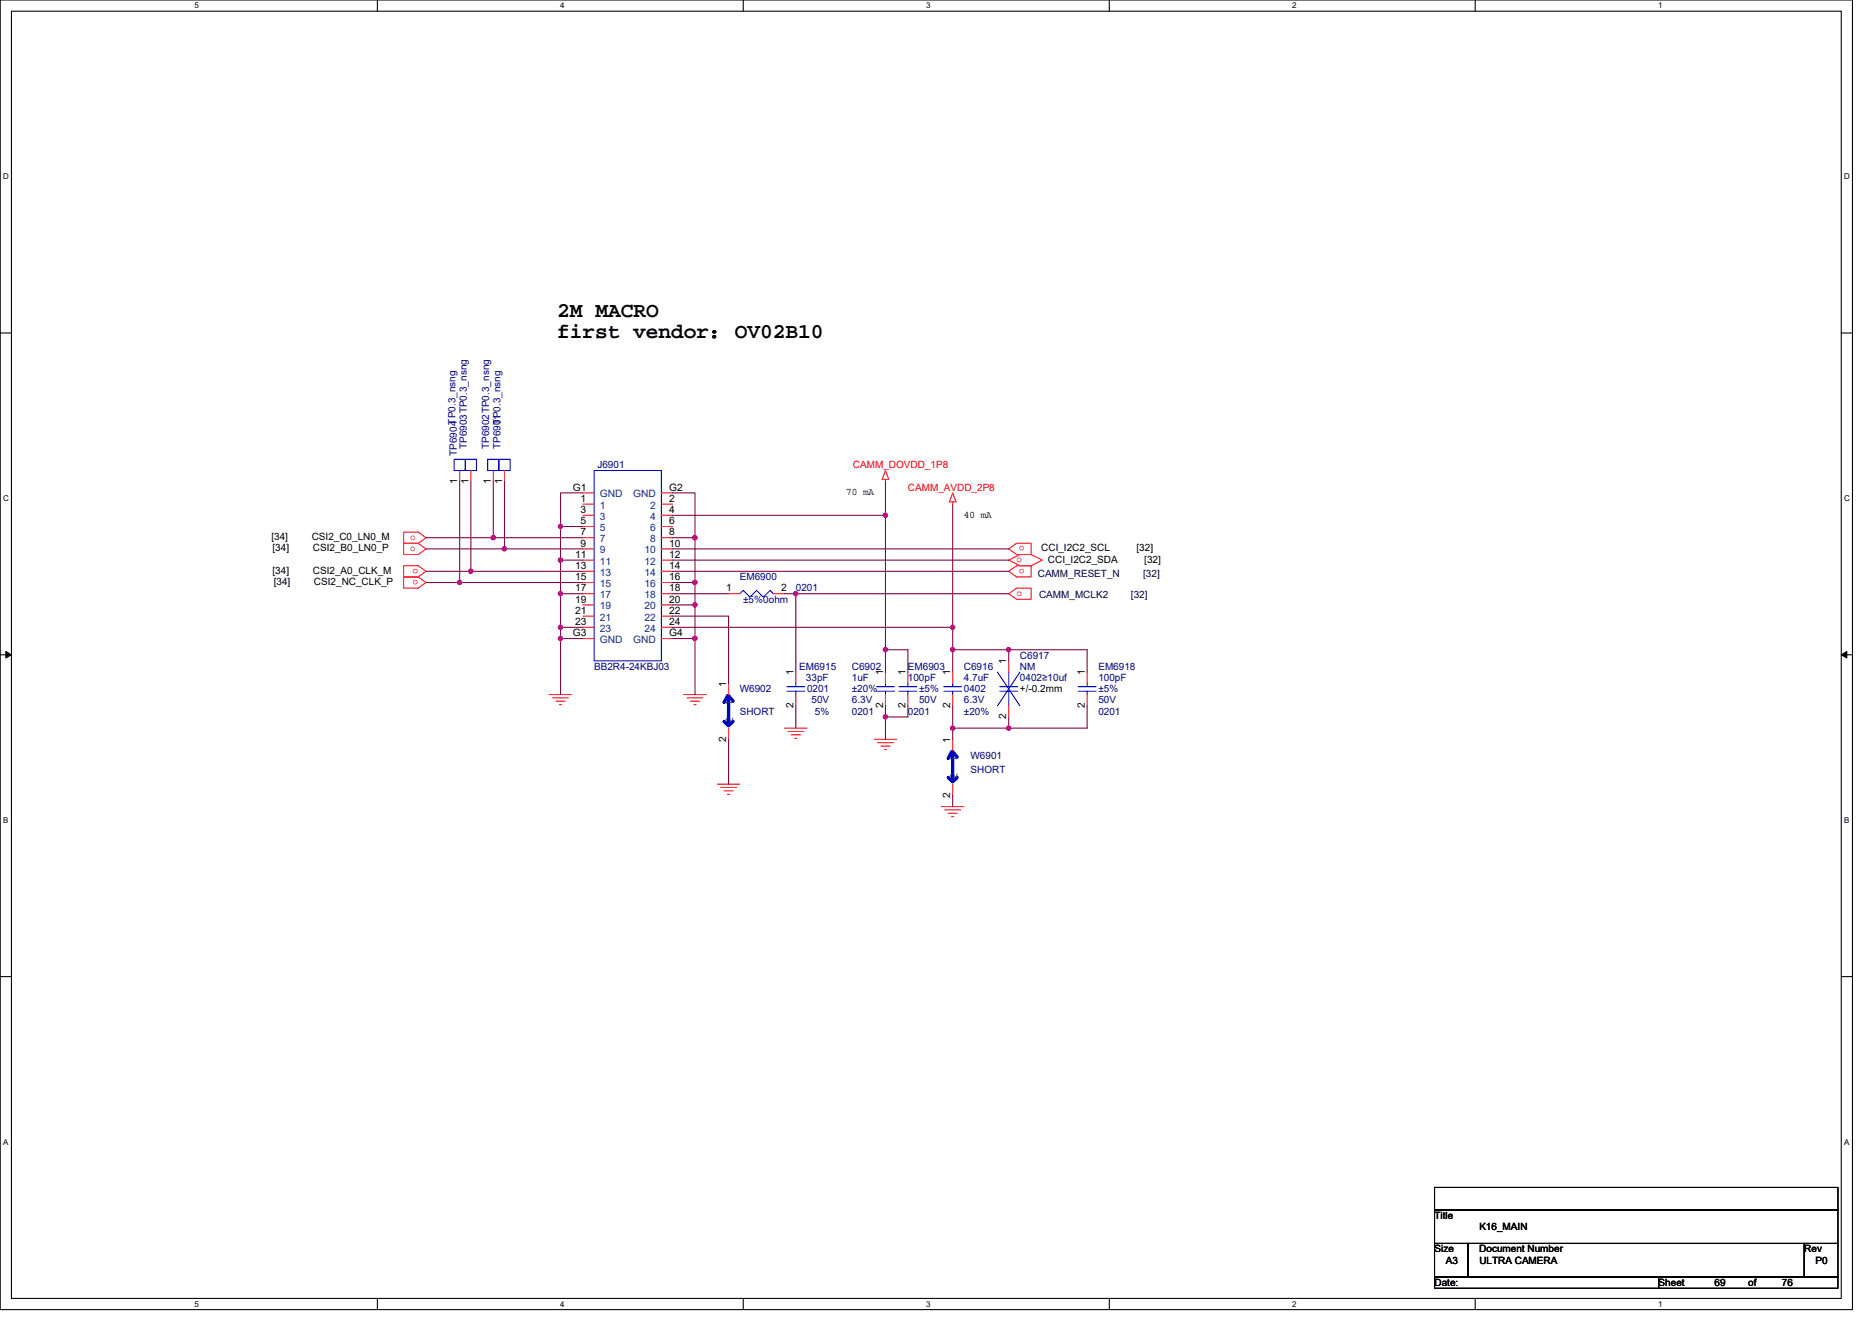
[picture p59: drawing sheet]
<svg xmlns="http://www.w3.org/2000/svg" width="297mm" height="210mm" viewBox="0 0 297 210" stroke-linecap="round" stroke-linejoin="round" font-family="sans-serif">
<defs><g id="words">
<g font-size="3.4">
<text x="88.4" y="50.3">2M MACRO</text>
<text x="88.4" y="53.6">first vendor：OV02B10</text>
</g>
<g font-size="1.6" fill="#000080">
<text x="74.1" y="71.3" transform="rotate(-90 74.1 71.3)">TP6903TP0.3_nsng</text>
<text x="77.6" y="71.3" transform="rotate(-90 77.6 71.3)">TP6902TP0.3_nsng</text>
<text x="79.4" y="71.3" transform="rotate(-90 79.4 71.3)">TP6901</text>
<text x="79.4" y="67.4" transform="rotate(-90 79.4 67.4)">TP0.3_nsng</text>
<text x="72.5" y="72.4" transform="rotate(-90 72.5 72.4)">TP6904TP0.3_nsng</text>
<text x="94.8" y="74.3">J6901</text>
<text x="117.4" y="92.1">EM6900</text>
<text x="117.9" y="95.7">±5%0ohm</text>
<text x="126.3" y="93.9">0201</text>
<text x="94.3" y="106.3">BB2R4-24KBJ03</text>
<text x="126.8" y="106.3">EM6915</text>
<text x="135.2" y="106.3">C6902</text>
<text x="144.1" y="106.3">EM6903</text>
<text x="152.9" y="106.3">C6916</text>
<text x="161.8" y="104.5">C6917</text>
<text x="161.8" y="106.3">NM</text>
<text x="174.3" y="106.3">EM6918</text>
<text x="117.4" y="109.9">W6902</text>
<text x="117.4" y="113.4">SHORT</text>
<text x="127.9" y="108.1">33pF</text>
<text x="128.1" y="109.9">0201</text>
<text x="128.8" y="111.7">50V</text>
<text x="129.3" y="113.4">5%</text>
<text x="135.2" y="108.1">1uF</text>
<text x="135.2" y="113.4">0201</text>
<text x="135.2" y="111.7">6.3V</text>
<text x="135.2" y="109.9">±20%</text>
<text x="144.1" y="108.1">100pF</text>
<text x="144.1" y="113.4">0201</text>
<text x="145.8" y="111.7">50V</text>
<text x="145.8" y="109.9">±5%</text>
<text x="152.9" y="108.1">4.7uF</text>
<text x="152.9" y="109.9">0402</text>
<text x="152.9" y="111.7">6.3V</text>
<text x="152.9" y="113.4">±20%</text>
<text x="161.8" y="108.1">0402≥10uf</text>
<text x="174.3" y="108.1">100pF</text>
<text x="174.3" y="113.4">0201</text>
<text x="174.3" y="111.7">50V</text>
<text x="174.3" y="109.9">±5%</text>
<text x="154" y="120.5">W6901</text>
<text x="154" y="122.7">SHORT</text>
</g>
<g font-size="1.6">
<text x="72.6" y="76.8" transform="rotate(-90 72.6 76.8)">1</text>
<text x="74.3" y="76.8" transform="rotate(-90 74.3 76.8)">1</text>
<text x="77.9" y="76.8" transform="rotate(-90 77.9 76.8)">1</text>
<text x="79.7" y="76.8" transform="rotate(-90 79.7 76.8)">1</text>
<text x="90.9" y="77.9">G1</text>
<text x="106.2" y="77.9">G2</text>
<text x="92.1" y="79.6">1</text>
<text x="92.1" y="81.4">3</text>
<text x="92.1" y="83.2">5</text>
<text x="106.2" y="79.6">2</text>
<text x="106.2" y="81.4">4</text>
<text x="106.2" y="83.2">6</text>
<text x="134.3" y="78.6">70 mA</text>
<text x="152.9" y="82.1">40 mA</text>
<text x="43.1" y="85.7">[34]</text>
<text x="43.2" y="87.5">[34]</text>
<text x="49.5" y="85.7">CSI2_C0_LN0_M</text>
<text x="49.7" y="87.5">CSI2_B0_LN0_P</text>
<text x="91.2" y="88.5">11</text>
<text x="92.1" y="85">7</text>
<text x="92.1" y="86.7">9</text>
<text x="106.2" y="86.7">10</text>
<text x="106.2" y="88.5">12</text>
<text x="106.2" y="85">8</text>
<text x="165.2" y="87.5">CCI_I2C2_SCL</text>
<text x="166.3" y="89.4">CCI_I2C2_SDA</text>
<text x="180.3" y="87.5">[32]</text>
<text x="181.6" y="89.4">[32]</text>
<text x="43.2" y="91">[34]</text>
<text x="43.4" y="92.8">[34]</text>
<text x="49.7" y="91">CSI2_A0_CLK_M</text>
<text x="49.8" y="92.8">CSI2_NC_CLK_P</text>
<text x="91.2" y="90.3">13</text>
<text x="91.2" y="92.1">15</text>
<text x="91.2" y="93.9">17</text>
<text x="91.2" y="95.6">19</text>
<text x="106.2" y="90.3">14</text>
<text x="106.2" y="92.1">16</text>
<text x="106.2" y="93.9">18</text>
<text x="106.2" y="95.6">20</text>
<text x="115.2" y="93.9">1</text>
<text x="124" y="93.9">2</text>
<text x="90.9" y="101">G3</text>
<text x="91.2" y="97.4">21</text>
<text x="91.2" y="99.2">23</text>
<text x="106.2" y="97.4">22</text>
<text x="106.2" y="99.2">24</text>
<text x="106.2" y="101">G4</text>
<text x="125.9" y="107.2" transform="rotate(-90 125.9 107.2)">1</text>
<text x="140.1" y="107.2" transform="rotate(-90 140.1 107.2)">1</text>
<text x="143.7" y="107.2" transform="rotate(-90 143.7 107.2)">1</text>
<text x="150.8" y="107.2" transform="rotate(-90 150.8 107.2)">1</text>
<text x="159.7" y="105.4" transform="rotate(-90 159.7 105.4)">1</text>
<text x="172.1" y="107.2" transform="rotate(-90 172.1 107.2)">1</text>
<text x="115.2" y="109" transform="rotate(-90 115.2 109)">1</text>
<text x="125.9" y="112.4" transform="rotate(-90 125.9 112.4)">2</text>
<text x="140.1" y="112.4" transform="rotate(-90 140.1 112.4)">2</text>
<text x="143.7" y="112.4" transform="rotate(-90 143.7 112.4)">2</text>
<text x="150.8" y="112.4" transform="rotate(-90 150.8 112.4)">2</text>
<text x="161.8" y="109.9">+/-0.2mm</text>
<text x="172.1" y="112.4" transform="rotate(-90 172.1 112.4)">2</text>
<text x="115.2" y="117.7" transform="rotate(-90 115.2 117.7)">2</text>
<text x="150.8" y="117.9" transform="rotate(-90 150.8 117.9)">1</text>
<text x="159.7" y="114.2" transform="rotate(-90 159.7 114.2)">2</text>
<text x="150.8" y="126.6" transform="rotate(-90 150.8 126.6)">2</text>
<text x="227.6" y="193.4">Title</text>
<text x="234.7" y="195.2">K16_MAIN</text>
<text x="227.6" y="198.8">Size</text>
<text x="229.4" y="200.6">A3</text>
<text x="234.7" y="198.8">Document Number</text>
<text x="234.7" y="200.6">ULTRA CAMERA</text>
<text x="286.3" y="198.8">Rev</text>
<text x="288.1" y="200.6">P0</text>
<text x="227.6" y="204.1">Date:</text>
<text x="263.2" y="204.1">Sheet</text>
<text x="272.1" y="204.1">69</text>
<text x="277.4" y="204.1">of</text>
<text x="282.7" y="204.1">76</text>
</g>
<g font-size="1.6" fill="#f00">
<text x="135.3" y="74.3">CAMM_DOVDD_1P8</text>
<text x="144.1" y="77.9">CAMM_AVDD_2P8</text>
<text x="65.1" y="85.7">o</text>
<text x="65.1" y="87.5">o</text>
<text x="161.3" y="89.3">o</text>
<text x="162.6" y="86.7" transform="rotate(180 162.6 86.7)">o</text>
<text x="66.4" y="90.3" transform="rotate(180 66.4 90.3)">o</text>
<text x="66.4" y="92" transform="rotate(180 66.4 92)">o</text>
<text x="161.3" y="94.6">o</text>
<text x="162.6" y="90.3" transform="rotate(180 162.6 90.3)">o</text>
</g>
<g font-size="1.6" fill="#004080">
<text x="95.2" y="80.7">1</text>
<text x="95.2" y="82.5">3</text>
<text x="95.2" y="79">GND</text>
<text x="100.5" y="79">GND</text>
<text x="103.2" y="80.7">2</text>
<text x="103.2" y="82.5">4</text>
<text x="95.2" y="84.3">5</text>
<text x="95.2" y="86.1">7</text>
<text x="95.2" y="87.8">9</text>
<text x="95.2" y="89.6">11</text>
<text x="102.3" y="87.8">10</text>
<text x="102.3" y="89.6">12</text>
<text x="103.2" y="84.3">6</text>
<text x="103.2" y="86.1">8</text>
<text x="95.2" y="91.4">13</text>
<text x="95.2" y="93.2">15</text>
<text x="95.2" y="95">17</text>
<text x="102.3" y="91.4">14</text>
<text x="102.3" y="93.2">16</text>
<text x="102.3" y="95">18</text>
<text x="95.2" y="96.7">19</text>
<text x="95.2" y="98.5">21</text>
<text x="95.2" y="100.3">23</text>
<text x="102.3" y="96.7">20</text>
<text x="102.3" y="98.5">22</text>
<text x="102.3" y="100.3">24</text>
<text x="95.2" y="102.1">GND</text>
<text x="100.5" y="102.1">GND</text>
<text x="116.3" y="112" transform="rotate(-90 116.3 112)">1</text>
<text x="116.3" y="114.7" transform="rotate(-90 116.3 114.7)">2</text>
<text x="151.9" y="123.6" transform="rotate(-90 151.9 123.6)">2</text>
<text x="151.9" y="120.9" transform="rotate(-90 151.9 120.9)">1</text>
</g>
<g font-size="1.6" fill="#000040">
<text x="164.7" y="91.6">CAMM_RESET_N</text>
<text x="164.9" y="94.9">CAMM_MCLK2</text>
<text x="179.4" y="94.9">[32]</text>
<text x="181.4" y="91.6">[32]</text>
</g>
<g font-size="1.3">
<text x="30.8" y="1.3">5</text>
<text x="88.9" y="1.3">4</text>
<text x="147" y="1.3">3</text>
<text x="205" y="1.3">2</text>
<text x="263.1" y="1.3">1</text>
<text x=".5" y="28.4">D</text>
<text x="292.6" y="28.4">D</text>
<text x=".5" y="79.5">C</text>
<text x="292.6" y="79.5">C</text>
<text x=".5" y="130.6">B</text>
<text x="292.6" y="130.6">B</text>
<text x=".5" y="181.7">A</text>
<text x="292.6" y="181.7">A</text>
<text x="30.8" y="207.4">5</text>
<text x="88.9" y="207.4">4</text>
<text x="147" y="207.4">3</text>
<text x="205" y="207.4">2</text>
<text x="263.1" y="207.4">1</text>
</g>
</g></defs>
<path d="M0 0h293.9v207.9h-293.9zM1.8 1.8h290.4v204.3h-290.4z" fill="none" stroke="#000" stroke-width=".17"/>
<g fill="#fff">
<path d="M30.8 .2h.7v1.4h-.7z"/>
<path d="M30.8 206.3h.7v1.4h-.7z"/>
</g>
<path d="M59.9 0v1.8M59.9 206.1v1.8" fill="none" stroke="#000" stroke-width=".17"/>
<g fill="#fff">
<path d="M88.9 .2h.7v1.4h-.7z"/>
<path d="M88.9 206.3h.7v1.4h-.7z"/>
</g>
<path d="M117.9 0v1.8M117.9 206.1v1.8" fill="none" stroke="#000" stroke-width=".17"/>
<g fill="#fff">
<path d="M147 .2h.7v1.4h-.7z"/>
<path d="M147 206.3h.7v1.4h-.7z"/>
</g>
<path d="M176 0v1.8M176 206.1v1.8" fill="none" stroke="#000" stroke-width=".17"/>
<g fill="#fff">
<path d="M205 .2h.7v1.4h-.7z"/>
<path d="M205 206.3h.7v1.4h-.7z"/>
</g>
<path d="M234.1 0v1.8M234.1 206.1v1.8" fill="none" stroke="#000" stroke-width=".17"/>
<g fill="#fff">
<path d="M263.1 .2h.7v1.4h-.7z"/>
<path d="M263.1 206.3h.7v1.4h-.7z"/>
<path d="M.5 27.3h.9v1.4h-.9z"/>
<path d="M292.6 27.3h.9v1.4h-.9z"/>
<path d="M.5 78.4h.9v1.4h-.9z"/>
<path d="M292.6 78.4h.9v1.4h-.9z"/>
</g>
<path d="M0 52.9h1.8M292.2 52.9h1.7" fill="none" stroke="#000" stroke-width=".17"/>
<g fill="#fff">
<path d="M.5 129.5h.8v1.4h-.8z"/>
<path d="M292.6 129.5h.9v1.4h-.9z"/>
</g>
<path d="M0 103.9h1.8M292.2 103.9h1.7" fill="none" stroke="#000" stroke-width=".17"/>
<path d="M.9 103.4l.9 .5-.9 .5zM292.2 103.9l.8-.5v1z" fill="#000" stroke="#000" stroke-width=".16"/>
<g fill="#fff">
<path d="M.5 180.5h.8v1.4h-.8z"/>
<path d="M292.6 180.5h.9v1.4h-.9z"/>
</g>
<path d="M0 155h1.8M292.2 155h1.7M227.6 188.5h64v3.5h-64zM227.6 192h64v5.4h-64zM227.6 197.4h5.4v5.3h-5.4zM233 197.4h53.3v5.3h-53.3zM286.3 197.4h5.3v5.3h-5.3zM227.6 202.7h35.6v1.8h-35.6zM263.2 202.7h28.4v1.8h-28.4z" fill="none" stroke="#000" stroke-width=".17"/>
<g fill="none" stroke="#f00" stroke-width=".17">
<path d="M72.9 74.7v1.8M74.7 74.7v1.8M78.3 74.7v1.8M80 74.7v1.8M92.5 78.2h1.8M104.9 78.2h1.8M140.5 74.7l.5 1.4h-1zM140.5 76.1v.4M151.2 78.2l.5 1.5h-1.1zM151.2 79.7v.3M64 84.5h2.4l1.2 .8-1.2 .9h-2.4zM64 86.2h2.4l1.2 .9-1.2 .9h-2.4z"/>
<path d="M64 89.8h2.4l1.2 .9-1.2 .9h-2.4zM64 91.6h2.4l1.2 .9-1.2 .8h-2.4zM92.5 80h1.8M92.5 81.8h1.8M92.5 83.6h1.8M92.5 85.3h1.8M92.5 87.1h1.8M92.5 88.9h1.8M92.5 90.7h1.8M92.5 92.5h1.8M92.5 94.2h1.8M92.5 96h1.8"/>
<path d="M92.5 97.8h1.8M92.5 99.6h1.8M104.9 80h1.8M104.9 81.8h1.8M104.9 83.6h1.8M104.9 85.3h1.8M104.9 87.1h1.8M104.9 88.9h1.8M104.9 90.7h1.8M104.9 92.5h1.8M104.9 94.2h1.8M104.9 96h1.8"/>
<path d="M104.9 97.8h1.8M104.9 99.6h1.8M115.6 94.2h1.8M122.7 94.2h1.8M160.1 87.1l1.2-.9h2.3v1.8h-2.3zM160.1 88.9l1.7-.9h1.8l1.8 .9-1.8 .9h-1.8zM160.1 90.7l1.2-.9h2.3v1.8h-2.3zM160.1 94.2l1.2-.9h2.3v1.8h-2.3zM87.2 110.2h3.5M87.7 110.8h2.5M88.2 111.3h1.5M88.8 111.8h.3"/>
<path d="M92.5 101.3h1.8M104.9 101.3h1.8M108.5 110.2h3.6M109 110.8h2.5M109.6 111.3h1.4M110.1 111.8h.3M115.6 108.5v1.7M115.6 115.6v1.7M124.5 115.6h3.6M125 116.1h2.5M125.6 116.6h1.4M126.1 117.2h.3"/>
<path d="M126.3 106.7v1.8M126.3 110.2v1.8M138.7 117.3h3.6M139.3 117.9h2.4M139.8 118.4h1.4M140.3 119h.4M140.5 106.7v1.8M140.5 110.2v1.8M144.1 106.7v1.8M144.1 110.2v1.8M151.2 117.3v1.8M151.2 106.7v1.8"/>
<path d="M151.2 110.2v1.8M160.1 104.9v1.8M160.1 112v1.8M172.5 106.7v1.8M172.5 110.2v1.8M113.8 124.5h3.6M114.4 125h2.5M114.9 125.5h1.4M115.4 126.1h.4M149.4 128h3.5M149.9 128.5h2.5M150.4 129.1h1.5"/>
<path d="M151 129.6h.3M151.2 124.5v1.7"/>
</g>
<g fill="none" stroke="#00f" stroke-width=".17">
<path d="M72 72.9h1.8v1.8h-1.8zM73.8 72.9h1.8v1.8h-1.8zM77.4 72.9h1.8v1.8h-1.8zM79.2 72.9h1.7v1.8h-1.7zM94.3 74.7h10.6v30.2h-10.6zM117.4 94.2l.5-.5 1.1 1.1 1.1-1.1 1 1.1 1.1-1.1 .5 .5M124.9 109h2.8M124.9 109.7h2.8M126.3 108.5v.5M126.3 109.7v.5M139.1 109h2.8M139.1 109.7h2.8"/>
<path d="M140.5 108.5v.5M140.5 109.7v.5M142.6 109h2.9M142.6 109.7h2.9M144.1 108.5v.5M144.1 109.7v.5M149.8 109h2.8M149.8 109.7h2.8M151.2 108.5v.5M151.2 109.7v.5M158.3 106.7l3.5 5.3M158.6 109h2.9"/>
<path d="M158.6 109.7h2.9M160.1 106.7v2.3M160.1 109.7v2.3M161.8 106.7l-3.5 5.3M171.1 109h2.8M171.1 109.7h2.8M172.5 108.5v.5M172.5 109.7v.5"/>
</g>
<path d="M114.9 114.5l.7 .7M115.4 110.4l-.5 1.1M115.6 110.8v3.9M115.6 110.4l.7 .9M116.3 114.5l-.5 .5M151 119.3l-.6 1.1M151.2 119.7v3.9M151.2 119.3l.7 .9M150.4 123.4l.8 .7M151.9 123.4l-.6 .5" fill="none" stroke="#00f" stroke-width=".53"/>
<g fill="none" stroke="#800040" stroke-width=".17">
<path d="M72.9 76.5v16M74.7 76.5v14.2M78.3 76.5v8.8M80 76.5v10.6M92.5 78.2h-3.6v5.4M106.7 78.2h3.6v7.1M140.5 76.5v5.3h-33.8M67.6 87.1h12.4M67.6 90.7h7.1M67.6 85.3h10.7M67.6 92.5h5.3M72.9 92.5h19.6"/>
<path d="M74.7 90.7h17.8M78.3 85.3h14.2M80 87.1h12.5M92.5 83.6h-3.6v5.3M92.5 88.9h-3.6v5.3M92.5 94.2h-3.6v5.4M92.5 99.6h-3.6v1.7M106.7 85.3h3.6v7.2M106.7 87.1h53.4M106.7 92.5h3.6v3.5M106.7 94.2h8.9M106.7 96h3.6v5.3"/>
<path d="M106.7 97.8h8.9v10.7M106.7 99.6h44.5M106.7 88.9h53.4M106.7 90.7h53.4M124.5 94.2h1.8M140.5 81.8v21.3M151.2 80v19.6M151.2 99.6v3.5M160.1 94.2h-33.8v12.5M92.5 101.3h-3.6v8.9M106.7 101.3h3.6v8.9M115.6 117.3v7.2"/>
<path d="M126.3 112v3.6M140.5 103.1v3.6M140.5 113.8v3.5M140.5 112v1.8M140.5 103.1h3.6v3.6M144.1 112v1.8h-3.6M151.2 103.1v3.6M151.2 112v3.6M151.2 115.6v1.7M151.2 103.1h8.9M151.2 115.6h8.9M160.1 103.1v1.8"/>
<path d="M160.1 103.1h12.4v3.6M160.1 113.8v1.8M172.5 112v3.6h-12.4M151.2 126.2v1.8"/>
</g>
<g fill="#f0f" stroke="#f0f" stroke-width=".17">
<circle cx="140.5" cy="103.1" r=".35"/>
<circle cx="140.5" cy="113.8" r=".35"/>
<circle cx="80" cy="87.1" r=".35"/>
<circle cx="78.3" cy="85.3" r=".35"/>
<circle cx="88.9" cy="88.9" r=".35"/>
<circle cx="88.9" cy="94.2" r=".35"/>
<circle cx="74.7" cy="90.7" r=".35"/>
<circle cx="72.9" cy="92.4" r=".35"/>
<circle cx="88.9" cy="99.6" r=".35"/>
<circle cx="140.5" cy="81.8" r=".35"/>
<circle cx="110.3" cy="92.4" r=".35"/>
<circle cx="110.3" cy="96" r=".35"/>
<circle cx="126.3" cy="94.2" r=".35"/>
<circle cx="151.2" cy="99.6" r=".35"/>
<circle cx="151.2" cy="103.1" r=".35"/>
<circle cx="160" cy="103.1" r=".35"/>
<circle cx="88.9" cy="83.6" r=".35"/>
<circle cx="110.3" cy="85.3" r=".35"/>
<circle cx="88.9" cy="101.3" r=".35"/>
<circle cx="110.3" cy="101.3" r=".35"/>
<circle cx="151.2" cy="115.6" r=".35"/>
<circle cx="160" cy="115.6" r=".35"/>
</g>
<use href="#words"/>
</svg>
